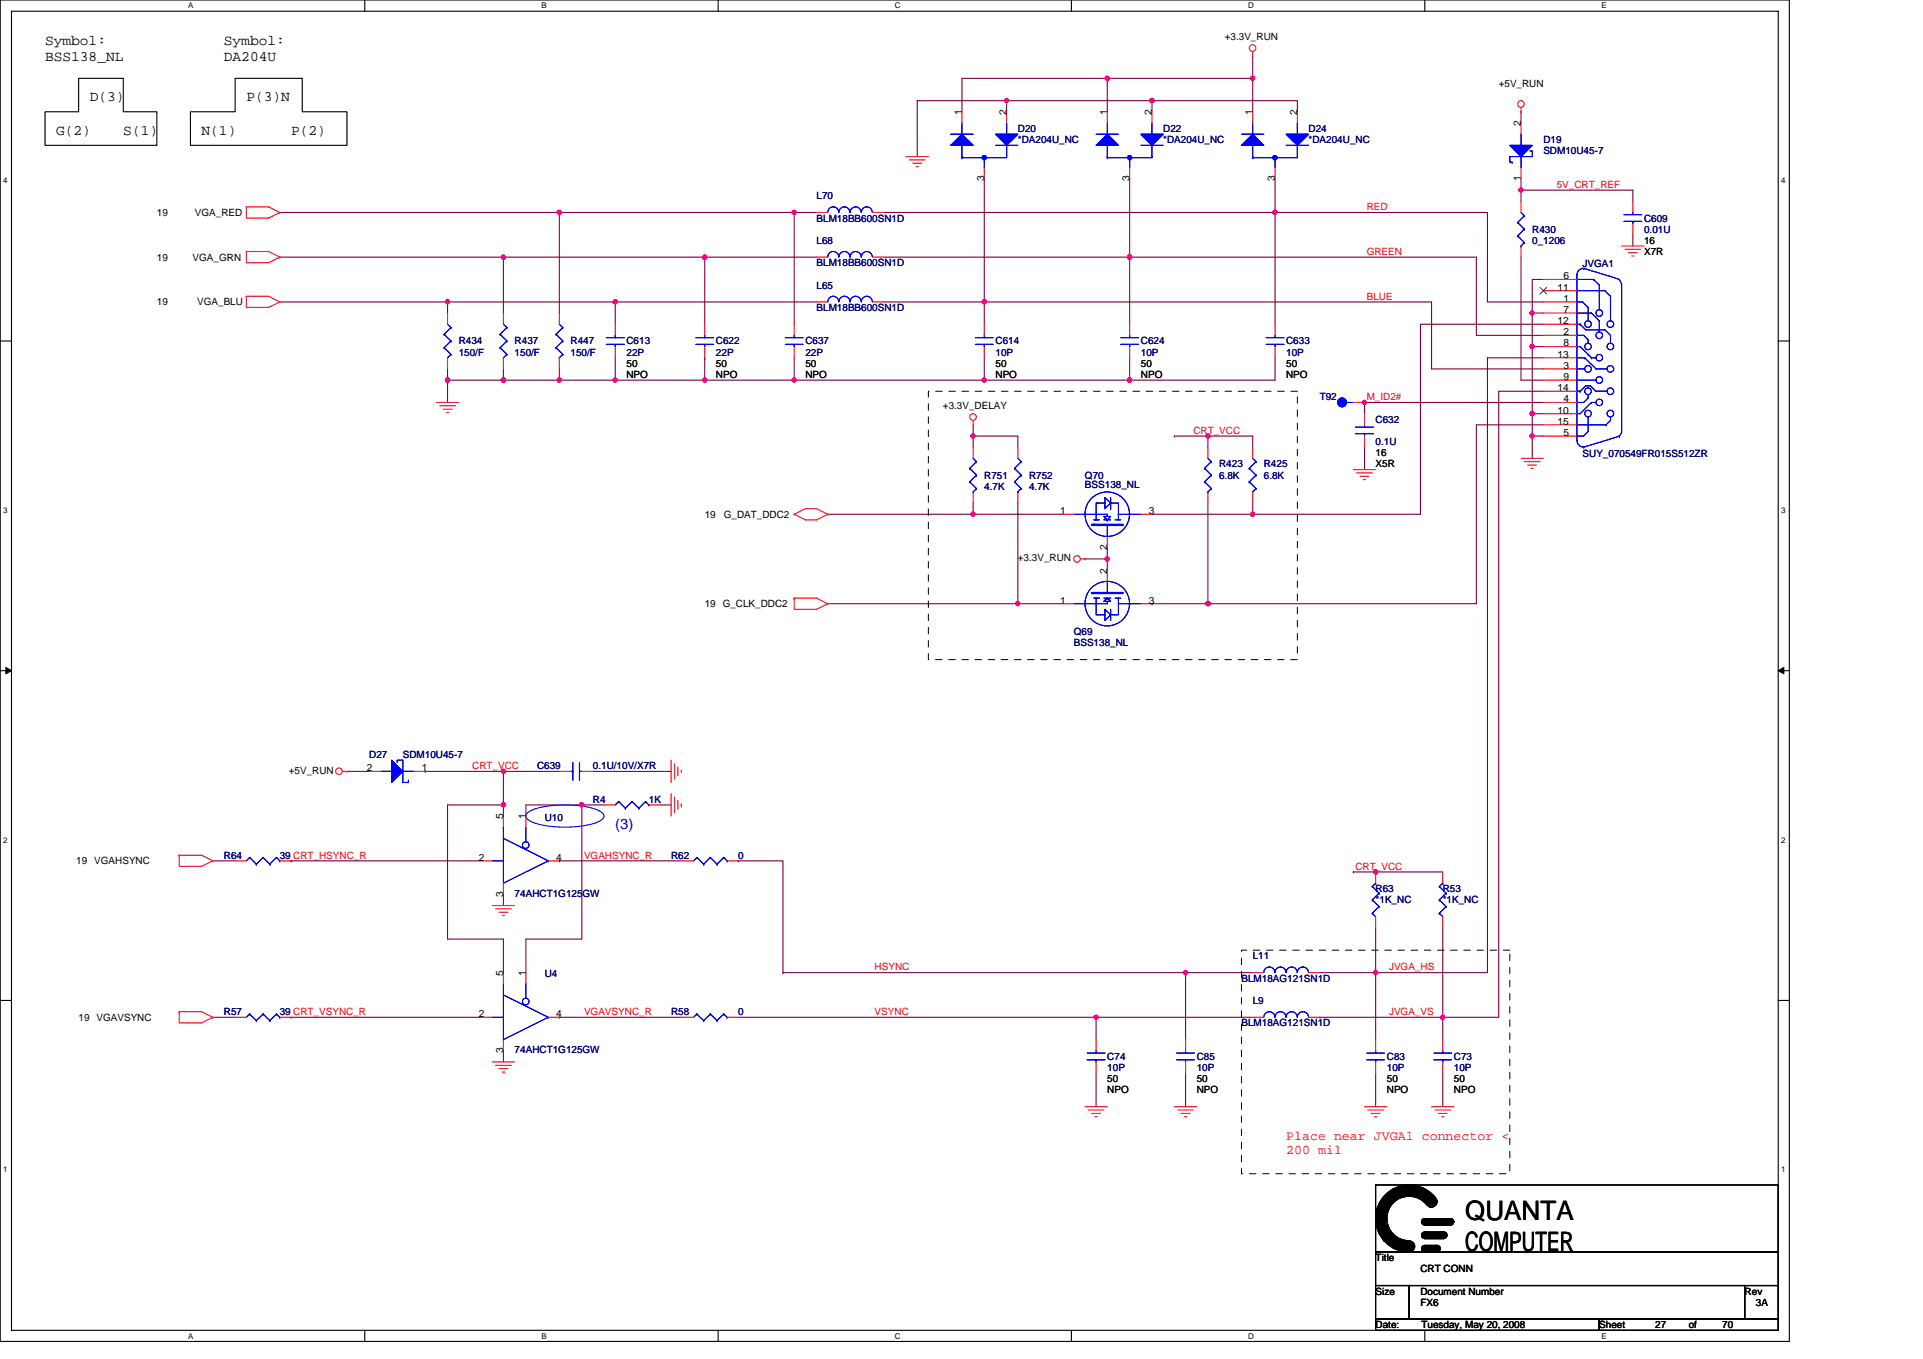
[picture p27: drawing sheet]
<svg xmlns="http://www.w3.org/2000/svg" width="297mm" height="210mm" viewBox="0 0 297 210" stroke-linecap="round" stroke-linejoin="round" font-family="sans-serif">
<defs><g id="words">
<g font-size="4.1">
<text x="226.3" y="188.5">QUANTA</text>
<text x="226.3" y="193.3">COMPUTER</text>
</g>
<g font-size="2.2">
<text x="7" y="7">Symbol:</text>
<text x="7" y="9.4">BSS138_NL</text>
<text x="34.6" y="7">Symbol:</text>
<text x="34.6" y="9.4">DA204U</text>
<text x="13.9" y="15.6">D(3)</text>
<text x="38.1" y="15.6">P(3)N</text>
<text x="8.7" y="20.8">G(2)</text>
<text x="19" y="20.8">S(1)</text>
<text x="31.1" y="20.8">N(1)</text>
<text x="45" y="20.8">P(2)</text>
</g>
<text font-size="2.2" fill="#00f" x="95" y="128.1">(3)</text>
<g font-size="2.1" fill="#f00">
<text x="198.7" y="176.1">Place near JVGA1 connector &lt;</text>
<text x="198.7" y="178.3">200 mil</text>
</g>
<g font-size="1.5">
<text x="189.2" y="6.2">+3.3V_RUN</text>
<text x="148.6" y="17.8" transform="rotate(-90 148.6 17.8)">1</text>
<text x="155.5" y="17.8" transform="rotate(-90 155.5 17.8)">2</text>
<text x="171" y="17.8" transform="rotate(-90 171 17.8)">1</text>
<text x="177.9" y="17.8" transform="rotate(-90 177.9 17.8)">2</text>
<text x="193.5" y="17.8" transform="rotate(-90 193.5 17.8)">1</text>
<text x="200.4" y="17.8" transform="rotate(-90 200.4 17.8)">2</text>
<text x="231.5" y="13.5">+5V_RUN</text>
<text x="234.9" y="19.5" transform="rotate(-90 234.9 19.5)">2</text>
<text x="152" y="28" transform="rotate(-90 152 28)">3</text>
<text x="174.5" y="28" transform="rotate(-90 174.5 28)">3</text>
<text x="196.9" y="28" transform="rotate(-90 196.9 28)">3</text>
<text x="234.9" y="28" transform="rotate(-90 234.9 28)">1</text>
<text x="24.2" y="33.4">19</text>
<text x="30.1" y="33.4">VGA_RED</text>
<text x="24.2" y="40.3">19</text>
<text x="29.8" y="40.3">VGA_GRN</text>
<text x="254" y="39.4">X7R</text>
<text x="254" y="37.7">16</text>
<text x="24.2" y="47.2">19</text>
<text x="30.5" y="47.2">VGA_BLU</text>
<text x="240.6" y="44.9">11</text>
<text x="241.5" y="43.2">6</text>
<text x="241.5" y="46.6">1</text>
<text x="240.6" y="50.1">12</text>
<text x="241.5" y="48.3">7</text>
<text x="241.5" y="51.8">2</text>
<text x="241.5" y="53.5">8</text>
<text x="96.8" y="56.7">50</text>
<text x="96.8" y="58.4">NPO</text>
<text x="110.6" y="56.7">50</text>
<text x="110.6" y="58.4">NPO</text>
<text x="124.4" y="56.7">50</text>
<text x="124.4" y="58.4">NPO</text>
<text x="153.8" y="56.7">50</text>
<text x="153.8" y="58.4">NPO</text>
<text x="176.2" y="56.7">50</text>
<text x="176.2" y="58.4">NPO</text>
<text x="198.7" y="56.7">50</text>
<text x="198.7" y="58.4">NPO</text>
<text x="240.6" y="55.3">13</text>
<text x="241.5" y="57">3</text>
<text x="241.5" y="58.7">9</text>
<text x="145.6" y="63.2">+3.3V_DELAY</text>
<text x="240.6" y="60.4">14</text>
<text x="240.6" y="63.9">10</text>
<text x="240.6" y="65.6">15</text>
<text x="241.5" y="62.2">4</text>
<text x="212.5" y="70.5">16</text>
<text x="241.5" y="67.4">5</text>
<text x="212.5" y="72.2">X5R</text>
<text x="108.9" y="80">19</text>
<text x="111.8" y="80">G_DAT_DDC2</text>
<text x="163.8" y="79.4">1</text>
<text x="177.4" y="79.4">3</text>
<text x="157.2" y="86.7">+3.3V_RUN</text>
<text x="171" y="88.6" transform="rotate(-90 171 88.6)">2</text>
<text x="171" y="85" transform="rotate(-90 171 85)">2</text>
<text x="108.9" y="93.8">19 G_CLK_DDC2</text>
<text x="163.8" y="93.3">1</text>
<text x="177.4" y="93.3">3</text>
<text x="44.6" y="119.5">+5V_RUN</text>
<text x="56.7" y="119.2">2</text>
<text x="65.2" y="119.2">1</text>
<text x="77.7" y="126.6" transform="rotate(-90 77.7 126.6)">5</text>
<text x="81.2" y="126.6" transform="rotate(-90 81.2 126.6)">1</text>
<text x="11.8" y="133.5">19 VGAHSYNC</text>
<text x="74" y="133">2</text>
<text x="85.9" y="133">4</text>
<text x="77.7" y="138.6" transform="rotate(-90 77.7 138.6)">3</text>
<text x="77.7" y="150.8" transform="rotate(-90 77.7 150.8)">5</text>
<text x="81.2" y="150.8" transform="rotate(-90 81.2 150.8)">1</text>
<text x="12.1" y="157.7">19 VGAVSYNC</text>
<text x="74" y="157.2">2</text>
<text x="85.9" y="157.2">4</text>
<text x="77.7" y="162.7" transform="rotate(-90 77.7 162.7)">3</text>
<text x="171" y="167.2">50</text>
<text x="184.9" y="167.2">50</text>
<text x="214.2" y="167.2">50</text>
<text x="224.6" y="167.2">50</text>
<text x="171" y="169">NPO</text>
<text x="184.9" y="169">NPO</text>
<text x="214.2" y="169">NPO</text>
<text x="224.6" y="169">NPO</text>
<text x="212.5" y="194.9">Title</text>
<text x="219.4" y="196.6">CRT CONN</text>
<text x="212.5" y="200">Size</text>
<text x="219.4" y="200">Document Number</text>
<text x="219.4" y="201.8">FX6</text>
<text x="269.5" y="200">Rev</text>
<text x="271.2" y="201.8">3A</text>
<text x="212.5" y="205.2">Date:</text>
<text x="219.6" y="205.2">Tuesday, May 20, 2008</text>
<text x="247" y="205.2">Sheet</text>
<text x="255.7" y="205.2">27</text>
<text x="260.9" y="205.2">of</text>
<text x="266" y="205.2">70</text>
</g>
<g font-size="1.5" fill="#000080">
<text x="157.2" y="20.4">D20</text>
<text x="157.2" y="22.1">*DA204U_NC</text>
<text x="179.7" y="20.4">D22</text>
<text x="179.7" y="22.1">*DA204U_NC</text>
<text x="202.1" y="20.4">D24</text>
<text x="202.1" y="22.1">*DA204U_NC</text>
<text x="238.4" y="22.1">D19</text>
<text x="238.4" y="23.9">SDM10U45-7</text>
<text x="126.1" y="30.8">L70</text>
<text x="126.1" y="34.2">BLM18BB600SN1D</text>
<text x="236.7" y="35.9">R430</text>
<text x="254" y="34.2">C609</text>
<text x="254" y="35.9">0.01U</text>
<text x="126.1" y="37.7">L68</text>
<text x="126.1" y="41.1">BLM18BB600SN1D</text>
<text x="236.7" y="37.7">0_1206</text>
<text x="244.5" y="41.3">JVGA1</text>
<text x="126.1" y="44.6">L65</text>
<text x="70.9" y="53.2">R434</text>
<text x="79.5" y="53.2">R437</text>
<text x="88.1" y="53.2">R447</text>
<text x="96.8" y="53.2">C613</text>
<text x="110.6" y="53.2">C622</text>
<text x="124.4" y="53.2">C637</text>
<text x="126.1" y="48">BLM18BB600SN1D</text>
<text x="153.8" y="53.2">C614</text>
<text x="176.2" y="53.2">C624</text>
<text x="198.7" y="53.2">C633</text>
<text x="70.9" y="54.9">150/F</text>
<text x="79.5" y="54.9">150/F</text>
<text x="88.1" y="54.9">150/F</text>
<text x="96.8" y="54.9">22P</text>
<text x="110.6" y="54.9">22P</text>
<text x="124.4" y="54.9">22P</text>
<text x="153.8" y="54.9">10P</text>
<text x="176.2" y="54.9">10P</text>
<text x="198.7" y="54.9">10P</text>
<text x="203.9" y="61.8">T92</text>
<text x="212.5" y="65.3">C632</text>
<text x="212.5" y="68.8">0.1U</text>
<text x="244.5" y="70.7">SUY_070549FR015S512ZR</text>
<text x="152" y="74">R751</text>
<text x="152" y="75.7">4.7K</text>
<text x="159" y="74">R752</text>
<text x="159" y="75.7">4.7K</text>
<text x="167.6" y="74">Q70</text>
<text x="167.6" y="75.3">BSS138_NL</text>
<text x="188.3" y="72.2">R423</text>
<text x="188.3" y="74">6.8K</text>
<text x="195.2" y="72.2">R425</text>
<text x="195.2" y="74">6.8K</text>
<text x="165.9" y="98.1">Q69</text>
<text x="165.9" y="99.9">BSS138_NL</text>
<text x="57" y="117.1">D27</text>
<text x="62.2" y="117.1">SDM10U45-7</text>
<text x="82.9" y="118.9">C639</text>
<text x="91.6" y="118.9">0.1U/10V/X7R</text>
<text x="91.6" y="124">R4</text>
<text x="100.2" y="124">1K</text>
<text x="84.2" y="126.8">U10</text>
<text x="34.6" y="132.7">R64</text>
<text x="43.2" y="132.7">39 CRT_HSYNC_R</text>
<text x="103.7" y="132.7">R62</text>
<text x="114" y="132.7">0</text>
<text x="212.5" y="137.9">R63</text>
<text x="222.9" y="137.9">R53</text>
<text x="79.5" y="138.5">74AHCT1G125GW</text>
<text x="212.5" y="139.6">*1K_NC</text>
<text x="222.9" y="139.6">*1K_NC</text>
<text x="193.5" y="148.2">L11</text>
<text x="84.2" y="151">U4</text>
<text x="191.8" y="151.7">BLM18AG121SN1D</text>
<text x="193.5" y="155.1">L9</text>
<text x="34.6" y="156.8">R57</text>
<text x="43.2" y="156.8">39 CRT_VSYNC_R</text>
<text x="103.7" y="156.8">R58</text>
<text x="114" y="156.8">0</text>
<text x="191.8" y="158.6">BLM18AG121SN1D</text>
<text x="79.5" y="162.7">74AHCT1G125GW</text>
<text x="171" y="163.8">C74</text>
<text x="171" y="165.5">10P</text>
<text x="184.9" y="163.8">C85</text>
<text x="184.9" y="165.5">10P</text>
<text x="214.2" y="163.8">C83</text>
<text x="214.2" y="165.5">10P</text>
<text x="224.6" y="163.8">C73</text>
<text x="224.6" y="165.5">10P</text>
</g>
<g font-size="1.5" fill="#f00">
<text x="240.5" y="29">5V_CRT_REF</text>
<text x="211.1" y="32.5">RED</text>
<text x="211.1" y="39.4">GREEN</text>
<text x="211.1" y="46.3">BLUE</text>
<text x="211.1" y="61.8">M_ID2#</text>
<text x="184.3" y="67">CRT_VCC</text>
<text x="72.9" y="118.9">CRT_VCC</text>
<text x="90.2" y="132.7">VGAHSYNC_R</text>
<text x="209.4" y="134.4">CRT_VCC</text>
<text x="135.1" y="149.9">HSYNC</text>
<text x="214.6" y="149.9">JVGA_HS</text>
<text x="90.2" y="156.8">VGAVSYNC_R</text>
<text x="135.1" y="156.8">VSYNC</text>
<text x="214.6" y="156.8">JVGA_VS</text>
</g>
<g font-size="1.2">
<text x="29.1" y="1.3">A</text>
<text x="83.6" y="1.3">B</text>
<text x="138.2" y="1.3">C</text>
<text x="192.8" y="1.3">D</text>
<text x="247.4" y="1.3">E</text>
<text x=".5" y="28.3">4</text>
<text x="275.1" y="28.3">4</text>
<text x=".5" y="79.2">3</text>
<text x="275.1" y="79.2">3</text>
<text x=".5" y="130.2">2</text>
<text x="275.1" y="130.2">2</text>
<text x=".5" y="181.1">1</text>
<text x="275.1" y="181.1">1</text>
<text x="29.1" y="206.8">A</text>
<text x="83.6" y="206.8">B</text>
<text x="138.2" y="206.8">C</text>
<text x="192.8" y="206.8">D</text>
<text x="247.4" y="206.8">E</text>
</g>
</g></defs>
<path d="M0 0h276.4v207.3h-276.4zM1.8 1.7h272.9v203.8h-272.9z" fill="none" stroke="#000" stroke-width=".17"/>
<g fill="#fff">
<path d="M29.1 .2h.7v1.4h-.7z"/>
<path d="M29.1 205.7h.7v1.4h-.7z"/>
</g>
<path d="M56.3 0v1.7M56.3 205.5v1.8" fill="none" stroke="#000" stroke-width=".17"/>
<g fill="#fff">
<path d="M83.6 .2h.8v1.4h-.8z"/>
<path d="M83.6 205.7h.8v1.4h-.8z"/>
</g>
<path d="M110.9 0v1.7M110.9 205.5v1.8" fill="none" stroke="#000" stroke-width=".17"/>
<g fill="#fff">
<path d="M138.2 .2h.9v1.4h-.9z"/>
<path d="M138.2 205.7h.9v1.4h-.9z"/>
</g>
<path d="M165.5 0v1.7M165.5 205.5v1.8" fill="none" stroke="#000" stroke-width=".17"/>
<g fill="#fff">
<path d="M192.8 .2h.8v1.4h-.8z"/>
<path d="M192.8 205.7h.8v1.4h-.8z"/>
</g>
<path d="M220.1 0v1.7M220.1 205.5v1.8" fill="none" stroke="#000" stroke-width=".17"/>
<g fill="#fff">
<path d="M247.4 .2h.8v1.4h-.8z"/>
<path d="M247.4 205.7h.8v1.4h-.8z"/>
<path d="M.5 27.2h.6v1.4h-.6z"/>
<path d="M275.1 27.2h.7v1.4h-.7z"/>
<path d="M.5 78.1h.6v1.4h-.6z"/>
<path d="M275.1 78.1h.7v1.4h-.7z"/>
</g>
<path d="M0 52.7h1.8M274.7 52.7h1.7" fill="none" stroke="#000" stroke-width=".17"/>
<g fill="#fff">
<path d="M.5 129.1h.6v1.4h-.6z"/>
<path d="M275.1 129.1h.7v1.4h-.7z"/>
</g>
<path d="M0 103.6h1.8M274.7 103.6h1.7" fill="none" stroke="#000" stroke-width=".17"/>
<path d="M.9 103.1l.9 .5-.9 .5zM274.7 103.6l.8-.5v1z" fill="#000" stroke="#000" stroke-width=".15"/>
<g fill="#fff">
<path d="M.5 180h.6v1.4h-.6z"/>
<path d="M275.1 180h.7v1.4h-.7z"/>
</g>
<g fill="none" stroke="#000" stroke-width=".17">
<path d="M7 17.3h5.1v-5.2h6.9v5.2h5.2v5.2h-17.2zM29.4 17.3h6.9v-5.2h10.4v5.2h6.9v5.2h-24.2zM0 154.6h1.8M274.7 154.6h1.7M212.5 183.1h62.2v10.4h-62.2zM212.5 193.5h62.2v5.1h-62.2zM212.5 198.6h5.2v5.2h-5.2zM212.7 187.1v2.4l.1 .5v-3.5l.2-.3v4.3l.2 .2v-4.8l.2-.4v5.5l.1 .2v-5.9l.2-.1v6.5M213.9 191.7v-6.7l.2-.2v7.1h.1v-2.6l.2 .4v2.4l.2 .1v-2.2l.1 .4v2l.2 .2v-2.1l.2 .2v2.1h.2v-1.9l.1 .1v1.9h.2v-1.7l.2 .2v1.5l.1 .2v-1.7l.2 .2v1.5h.2v-1.4M214.2 184.5v2.9l.2-.5v-2.4l.2-.2v2.2l.1-.1v-2.3l.2-.1v2l.2-.1v-2.1h.2v1.9l.1-.2v-1.7l.2-.2v1.7l.2-.1v-1.6l.1-.2v1.8M216.3 183.8a4.7 4.7 0 0 1 5.4 2.2M216.3 184.5a4 4 0 0 1 4.8 1.7"/>
<path d="M216.3 184.3a4.2 4.2 0 0 1 5.1 2.1M216.3 184.2a4.3 4.3 0 0 1 5.2 2.2M216.3 184a4.5 4.5 0 0 1 5.2 2.1M216.3 183.5a4.9 4.9 0 0 1 5.7 2.2M216.3 191.6v.1h.2v1.4h.1v-1.4h.2v1.6h-.3l.5-1.6M216.3 183.3v1.7l-.2-.2v-1.4zM216.3 184.9a3.6 3.6 0 0 1 4.5 1.7M216.3 184.7a3.8 3.8 0 0 1 4.7 1.8M216.4 183.6a4.8 4.8 0 0 1 5.5 2.3M216.5 183.4v1.4M217 191.7h.1M217 191.7v1.6l.2-.2v-1.4l.1 .4v1.2h.2v-1.4h.2v1.4h.1v-1.4h.2v1.4l.2-.2v-1l.2 .1v.7"/>
<path d="M217.7 183.1a5.2 5.2 0 0 1 4 1.9M217.7 183.1a5.2 5.2 0 0 0-5.2 5.2 5.2 5.2 0 0 0 5.2 5.1M217.7 184.8a3.4 3.4 0 0 1 2.6 1.3M217.7 184.8a3.4 3.4 0 0 0-3.5 3.5 3.4 3.4 0 0 0 3.5 3.4M217.7 183.1l-1.6 .2M217.7 184.8l-1.3 .2M217.7 198.6h51.8v5.2h-51.8zM219.7 188.4h4.7v.2h-4.8v.2h5l-.2 .2h-4.7l.2 .1h4.5M219.7 190.5h3.7v.2h-3.7l-.1 .2h3.9l-.1 .1h-3.8l.3 .2h3.3M219.7 192.6h2.6v.2h-2.7v.1h2.9l-.2 .2h-2.7l.3 .2h2.4M220.1 192.4h1.9M220.1 193.5h1.9"/>
<path d="M220.1 191.4h2.9M220.1 190.4h2.9M220.1 189.3h4M220.1 188.3h4M269.5 198.6h5.2v5.2h-5.2zM212.5 203.8h34.5v1.7h-34.5zM247 203.8h27.7v1.7h-27.7z"/>
<circle cx="217.7" cy="192.6" r=".86"/>
<circle cx="220.1" cy="190.9" r=".51"/>
<circle cx="220.1" cy="192.9" r=".51"/>
<circle cx="220.1" cy="188.8" r=".51"/>
<circle cx="221.1" cy="185.7" r=".85"/>
<circle cx="222" cy="192.9" r=".51"/>
<circle cx="223" cy="190.9" r=".51"/>
<circle cx="224" cy="188.8" r=".51"/>
</g>
<g fill="none" stroke="#800040" stroke-width=".17">
<path d="M155.5 15.6v1.7M155.5 15.6h.1M155.5 15.6h-13.8v8.6M155.5 15.6h22.4M171 12.1h-22.4v5.2M171 12.1v5.2M171 12.1h22.5v5.2M171 12.1h.1M177.9 15.6h22.5v1.7M177.9 15.6v1.7M193.5 8.6v3.5M234.9 17.3v1.7"/>
<path d="M43.2 39.7h34.6M43.2 32.8h43.2M77.8 39.7v8.7M77.8 39.7h48.3M77.8 39.7h.1M86.4 32.8h36.3M86.4 32.8h.1M86.4 32.8v15.6M108.9 39.7v10.4M122.7 32.8h.1M122.7 32.8h3.4M122.7 32.8v17.3"/>
<path d="M136.5 39.7h38M136.5 32.8h60.5M152 27.6v19.1M174.5 39.7h53.5v12.1h10.4M174.5 27.6v12.1M174.5 39.7h.1M174.5 39.7v10.4M197 32.8h32.8v13.9h8.6M197 32.8h.1M197 27.6v5.2M197 32.8v17.3M234.9 39.7v19h3.5"/>
<path d="M234.9 29.4h17.3v1.7M234.9 29.4h.1M234.9 27.6v1.8M234.9 29.4v1.7M252.2 36.3v1.7M43.2 46.7h25.9v1.7M69.1 58.7h.1M69.1 46.7h.1M69.1 58.7v3.5M69.1 57v1.7M69.1 58.7h39.8M69.1 46.7h57"/>
<path d="M77.8 57v1.7M77.8 58.7h.1M86.4 58.7h.1M86.4 57v1.7M95 55.3v3.4M95 58.7h.1M95 46.7v3.4M95 46.7h.1M108.9 55.3h.1M108.9 58.7h13.8M108.9 55.3v3.4M122.7 55.3v3.4"/>
<path d="M122.7 58.7h.1M122.7 58.7h51.8M136.5 46.7h15.5M152 55.3v3.4M152 46.7h69.1v10.3h17.3M152 46.7h.1M152 46.7v3.4M152 58.7h.1M174.5 55.3v3.4M197 55.3v3.4h-22.5M236.7 53.6h1.7M236.7 48.4h.1"/>
<path d="M236.7 53.6h.1M236.7 53.6v17.2M236.7 48.4h1.7M238.4 55.3h-8.6v95h-17.3M238.4 50.1h-19v29.4h-25.9M238.4 43.2h-1.7v10.4M127.9 79.5h22.4M150.3 67.4v1.7M150.3 77.7v1.8M150.3 79.5h.1M150.3 67.4h6.9v1.7M150.3 67.4h.1"/>
<path d="M150.3 65.6v1.8M150.3 79.5h13.8M157.2 77.7v15.6M177.9 79.5h15.6M181.4 67.4h12.1v1.7M181.4 67.4h.1M186.6 67.4v1.7M186.6 77.7v15.6M186.6 67.4h.1M193.5 79.5h.1M193.5 77.7v1.8M210.8 62.2h.1"/>
<path d="M210.8 62.2v1.7M210.8 69.1v3.5M210.8 62.2h27.6M236.7 67.4h1.7M236.7 67.4h.1M236.7 63.9h1.7M236.7 63.9h.1M238.4 60.5h-6.9v96.7h-27.6M238.4 65.6h-10.4v27.7h-50.1M127.9 93.3h29.3M157.2 93.3h.1M157.2 93.3h6.9"/>
<path d="M167.6 86.4h3.4M171 86.4h.1M171 84.6v1.8M171 86.4v1.7M177.9 93.3h.1M186.6 93.3h.1M53.6 119.2h3.4M65.7 119.2h.1M65.7 119.2h20.7M77.8 119.2v5.2M77.8 119.2h.1M91.6 119.2h12.1"/>
<path d="M32.9 133h3.4M45 133h.1M45 133h29.3M77.8 124.4h-8.7v20.7h8.7v5.2M77.8 124.4h.1M77.8 138.2v1.7M77.8 124.4v1.7M86.4 133h.1M86.4 133h19M89.9 124.4h-8.7v1.7M89.9 124.4v20.7h-8.7v5.2M89.9 124.4h.1"/>
<path d="M89.9 124.4h3.4M102 124.4h1.7M114 133h6.9v17.3M114 133h.1M209 134.7h.1M209 134.7h13.9M212.5 134.7h.1M32.9 157.2h3.4M45 157.2h.1M45 157.2h29.3M86.4 157.2h.1M86.4 157.2h19"/>
<path d="M114 157.2h79.5M120.9 150.3h.1M120.9 150.3h62.2M169.3 157.2h.1M169.3 157.2v3.4M183.1 150.3h10.4M183.1 150.3h.1M183.1 150.3v10.3M203.9 150.3h8.6M203.9 157.2h.1M212.5 150.3v10.3M212.5 150.3h.1"/>
<path d="M212.5 143.4v6.9M222.9 157.2h.1M222.9 157.2v3.4M222.9 143.4v13.8M77.8 162.4v1.7M169.3 165.8v5.2M183.1 165.8v5.2M212.5 165.8v5.2M222.9 165.8v5.2"/>
</g>
<g fill="#f0f" stroke="#f0f" stroke-width=".17">
<circle cx="169.3" cy="157.2" r=".33"/>
<circle cx="222.8" cy="157.2" r=".33"/>
<circle cx="108.9" cy="58.7" r=".34"/>
<circle cx="86.4" cy="58.7" r=".34"/>
<circle cx="183.1" cy="150.3" r=".34"/>
<circle cx="236.7" cy="67.3" r=".34"/>
<circle cx="152" cy="46.6" r=".34"/>
<circle cx="236.7" cy="48.4" r=".34"/>
<circle cx="86.4" cy="32.8" r=".34"/>
<circle cx="77.8" cy="58.7" r=".34"/>
<circle cx="69.1" cy="58.7" r=".34"/>
<circle cx="69.1" cy="46.6" r=".34"/>
<circle cx="212.5" cy="150.3" r=".34"/>
<circle cx="186.6" cy="93.3" r=".34"/>
<circle cx="236.7" cy="63.9" r=".34"/>
<circle cx="236.7" cy="53.5" r=".33"/>
<circle cx="193.5" cy="79.4" r=".33"/>
<circle cx="95" cy="58.7" r=".34"/>
<circle cx="196.9" cy="32.8" r=".34"/>
<circle cx="122.7" cy="32.8" r=".34"/>
<circle cx="174.5" cy="39.7" r=".34"/>
<circle cx="108.9" cy="39.7" r=".34"/>
<circle cx="77.8" cy="39.7" r=".34"/>
<circle cx="95" cy="46.6" r=".34"/>
<circle cx="210.8" cy="62.2" r=".33"/>
<circle cx="193.5" cy="12.1" r=".34"/>
<circle cx="171" cy="12.1" r=".34"/>
<circle cx="177.9" cy="15.5" r=".34"/>
<circle cx="155.5" cy="15.5" r=".34"/>
<circle cx="174.5" cy="58.7" r=".34"/>
<circle cx="152" cy="58.7" r=".34"/>
<circle cx="122.7" cy="58.7" r=".34"/>
<circle cx="171" cy="86.4" r=".34"/>
<circle cx="157.2" cy="93.3" r=".34"/>
<circle cx="186.6" cy="67.3" r=".34"/>
<circle cx="234.9" cy="29.4" r=".34"/>
<circle cx="77.8" cy="124.4" r=".34"/>
<circle cx="77.8" cy="119.2" r=".34"/>
<circle cx="212.5" cy="134.7" r=".34"/>
<circle cx="150.3" cy="79.4" r=".33"/>
<circle cx="150.3" cy="67.3" r=".34"/>
<circle cx="89.8" cy="124.4" r=".34"/>
</g>
<g fill="none" stroke="#f00" stroke-width=".17">
<path d="M148.6 17.3v1.7M155.5 17.3v1.7M171 17.3v1.7M177.9 17.3v1.7M193.5 8.6h.1M193.5 8v.6M193.5 17.3v1.7M200.4 17.3v1.7M234.9 17.3h.1M234.9 16.6v.7M234.9 19v1.7M38.1 38.9h3.4l1.7 .8"/>
<path d="M38.1 38.9v1.7h3.4l1.7-.9M38.1 38.9h.1M38.1 32h3.4l1.7 .8M38.1 32v1.7h3.4l1.7-.9M38.1 32h.1M43.2 39.7h.1M43.2 32.8h.1M126.1 32.8h1.8M126.1 39.7h1.8M134.8 32.8h1.7M134.8 39.7h1.7M140 24.2h3.4"/>
<path d="M140.5 24.7h2.4M141 25.2h1.4M141.5 25.7h.4M152 25.9v1.7M174.5 25.9v1.7M197 25.9v1.7M234.9 25.9v1.7M234.9 31.1v1.7M234.9 38v1.7M250.5 38h3.5M251 38.5h2.4M251.5 39.1h1.4"/>
<path d="M252 39.6h.4M252.2 31.1v1.7M252.2 34.5v1.8M38.1 45.8h3.4l1.7 .9M38.1 45.8v1.7h3.4l1.7-.8M38.1 45.8h.1M43.2 46.7h.1M69.1 48.4v1.7M69.1 55.3v1.7M77.8 48.4v1.7M77.8 55.3v1.7M86.4 48.4v1.7"/>
<path d="M86.4 55.3v1.7M95 50.1v1.7M95 53.6v1.7M108.9 50.1v1.7M108.9 53.6v1.7M122.7 50.1v1.7M122.7 53.6v1.7M126.1 46.7h1.8M134.8 46.7h1.7M152 50.1v1.7M152 53.6v1.7M174.5 50.1v1.7"/>
<path d="M174.5 53.6v1.7M197 50.1v1.7M197 53.6v1.7M238.4 46.7h5.2M238.4 43.2h5.2M238.4 44.9h5.2M238.4 48.4h5.2M238.4 50.1h5.2M238.4 51.8h5.2M238.4 53.6h5.2M238.4 55.3h5.2M238.4 57h5.2"/>
<path d="M238.4 58.7h5.2M67.4 62.2h3.5M67.9 62.7h2.5M68.4 63.2h1.4M69 63.7h.3M122.7 79.5l1.7-.9h1.7l1.8 .9M122.7 79.5h.1M122.7 79.5l1.7 .8h1.7l1.8-.8M127.9 79.5h.1M150.3 65v.6M150.3 69.1v1.7M150.3 76v1.7"/>
<path d="M157.2 69.1v1.7M157.2 76v1.7M164.1 79.5h1.8M176.2 79.5h1.7M186.6 69.1v1.7M186.6 76v1.7M193.5 69.1v1.7M193.5 76v1.7M209 72.6h3.5M209 62.2h1.8M209.5 73.1h2.5M210.1 73.6h1.4"/>
<path d="M210.6 74.1h.3M210.8 63.9v1.7M210.8 67.4v1.7M234.9 70.8h3.5M235.5 71.3h2.4M236 71.9h1.4M236.5 72.4h.4M238.4 62.2h5.2M238.4 60.5h5.2M238.4 63.9h5.2M238.4 65.6h5.2M238.4 67.4h5.2"/>
<path d="M122.7 92.4h3.4l1.8 .9M122.7 92.4v1.7h3.4l1.8-.8M122.7 92.4h.1M127.9 93.3h.1M164.1 93.3h1.8M166.9 86.4h.7M167.6 86.4h.1M171 82.9v1.7M171 88.1v1.7M176.2 93.3h1.7M52.9 119.2h.7M53.6 119.2h.1"/>
<path d="M57 119.2h1.8M64 119.2h1.7M86.4 119.2h1.7M89.9 119.2h1.7M103.7 117.5v3.4M104.2 118v2.4M104.7 118.5v1.4M105.2 119v.4M27.7 132.1h3.4l1.8 .9M27.7 132.1v1.8h3.4l1.8-.9M27.7 132.1h.1M32.9 133h.1"/>
<path d="M36.3 133h1.8M43.2 133h1.8M74.3 133h1.7M76 139.9h3.5M77.8 126.1v1.7M77.8 136.5v1.7M81.2 126.1v1.7M84.7 133h1.7M93.3 124.4h1.7M100.2 124.4h1.8M103.7 122.6v3.5M104.2 123.1v2.5"/>
<path d="M104.7 123.7v1.4M105.2 124.5h.1M105.2 124.2v.3M105.4 133h1.7M112.3 133h1.7M212.5 134.7v1.8M222.9 134.7v1.8M27.7 156.3h3.4l1.8 .9M27.7 156.3v1.8h3.4l1.8-.9M27.7 156.3h.1M32.9 157.2h.1M36.3 157.2h1.8"/>
<path d="M43.2 157.2h1.8M74.3 157.2h1.7M76.6 140.4h2.4M77.1 140.9h1.4M77.6 141.5h.4M77.8 150.3v1.7M81.2 150.3v1.7M84.7 157.2h1.7M105.4 157.2h1.7M112.3 157.2h1.7M193.5 157.2h1.7M193.5 150.3h1.7"/>
<path d="M202.1 157.2h1.8M202.1 150.3h1.8M212.5 141.6v1.8M222.9 141.6v1.8M76 164.1h3.5M76.6 164.6h2.4M77.1 165.1h1.4M77.6 165.7h.4M77.8 160.6v1.8M167.6 171h3.4M168.1 171.5h2.4M168.6 172h1.4"/>
<path d="M169.1 172.6h.4M169.3 160.6v1.8M169.3 164.1v1.7M181.4 171h3.5M181.9 171.5h2.4M182.4 172h1.4M183 172.6h.3M183.1 160.6v1.8M183.1 164.1v1.7M210.8 171h3.4M211.3 171.5h2.4M211.8 172h1.4"/>
<path d="M212.3 172.6h.4M212.5 160.6v1.8M212.5 164.1v1.7M221.1 171h3.5M221.7 171.5h2.4M222.2 172h1.3M222.7 172.6h.3M222.9 160.6v1.8M222.9 164.1v1.7"/>
<circle cx="193.5" cy="7.4" r=".51"/>
<circle cx="234.9" cy="16.1" r=".51"/>
<circle cx="150.3" cy="64.4" r=".51"/>
<circle cx="166.4" cy="86.4" r=".51"/>
<circle cx="52.4" cy="119.2" r=".51"/>
</g>
<path d="M143.4 60.5h57v41.4h-57zM191.8 146.8h41.4v34.6h-41.4z" fill="none" stroke="#000" stroke-width=".15" stroke-dasharray="1 1 1 1 1 1 1 1"/>
<g fill="none" stroke="#00f" stroke-width=".17">
<path d="M148.6 19v1.7M155.5 19v1.7M171 19v1.7M177.9 19v1.7M193.5 19v1.7M200.4 19v1.7M127.9 32.8a.85 .85 0 0 1 .8-.8 .85 .85 0 0 1 .9 .8M127.9 39.7a.85 .85 0 0 1 .8-.8 .85 .85 0 0 1 .9 .8M129.6 32.8a.86 .86 0 0 1 .8-.8 .86 .86 0 0 1 .9 .8 .87 .87 0 0 1 .9-.8 .87 .87 0 0 1 .8 .8 .86 .86 0 0 1 .9-.8 .86 .86 0 0 1 .8 .8M129.6 39.7a.86 .86 0 0 1 .8-.8 .86 .86 0 0 1 .9 .8 .87 .87 0 0 1 .9-.8 .87 .87 0 0 1 .8 .8 .86 .86 0 0 1 .9-.8 .86 .86 0 0 1 .8 .8M146.9 20.7h3.4M148.6 22.5v1.9"/>
<path d="M148.6 24.4h.1M148.6 24.4h3.1M152 24.7v1.2M153.8 22.5h3.4M155.5 22.5v1.9h-3.1M169.3 20.7h3.5M171 22.5v1.9M171 24.4h.1M171 24.4h3.2M174.5 24.7v1.2M176.2 22.5h3.5M177.9 22.5v1.9h-3.1"/>
<path d="M191.8 20.7h3.4M193.5 22.5v1.9M193.5 24.4h.1M193.5 24.4h3.1M197 24.7v1.2M198.7 22.5h3.4M200.4 22.5v1.9h-3.1M233.6 25.1h.1M234.4 34.4h.1M234.4 36.4h.1M234.4 34.4l1.1 1M234.4 36.4l1.1 1.1"/>
<path d="M234.9 20.7v1.8M234.9 24.2v1.7M234.9 38h.1M234.9 32.8l.6 .5M235.5 33.3h.1M235.5 35.4h.1M235.5 37.5h.1M235.5 33.3l-1.1 1.1M235.5 35.4l-1.1 1M235.5 37.5l-.6 .5M236.3 23.3h.4v.9h-3.5v.9h.4M250.8 34.2h2.8"/>
<path d="M250.8 33.2h2.8M252.2 32.8v.4M252.2 34.2h.1M252.2 34.2v.3M68.6 51.6h.1M68.6 53.7h.1M68.6 51.6l1.1 1.1M68.6 53.7l1.1 1.1M69.1 55.3h.1M69.1 50.1l.6 .5M69.7 50.6h.1M69.7 52.7h.1"/>
<path d="M69.7 54.8h.1M69.7 50.6l-1.1 1M69.7 52.7l-1.1 1M69.7 54.8l-.6 .5M77.3 51.6h.1M77.3 53.7h.1M77.3 51.6l1 1.1M77.3 53.7l1 1.1M77.8 55.3h.1M77.8 50.1l.5 .5M78.3 50.6h.1M78.3 52.7h.1"/>
<path d="M78.3 54.8h.1M78.3 50.6l-1 1M78.3 52.7l-1 1M78.3 54.8l-.5 .5M85.9 51.6h.1M85.9 53.7h.1M85.9 51.6l1 1.1M85.9 53.7l1 1.1M86.4 55.3h.1M86.4 50.1l.5 .5M86.9 50.6h.1M86.9 52.7h.1"/>
<path d="M86.9 54.8h.1M86.9 50.6l-1 1M86.9 52.7l-1 1M86.9 54.8l-.5 .5M93.7 53.2h2.7M93.7 52.2h2.7M95 51.8v.4M95 53.2h.1M95 53.2v.4M107.5 53.2h2.7M107.5 52.2h2.7M108.9 51.8v.4"/>
<path d="M108.9 53.2h.1M108.9 53.2v.4M121.3 53.2h2.8M121.3 52.2h2.8M122.7 51.8v.4M122.7 53.2h.1M122.7 53.2v.4M127.9 46.6a.85 .85 0 0 1 .8-.8 .85 .85 0 0 1 .9 .8M129.6 46.6a.86 .86 0 0 1 .8-.8 .86 .86 0 0 1 .9 .8 .87 .87 0 0 1 .9-.8 .87 .87 0 0 1 .8 .8 .86 .86 0 0 1 .9-.8 .86 .86 0 0 1 .8 .8M150.7 53.2h2.7M150.7 52.2h2.7M152 51.8v.4"/>
<path d="M152 53.2h.1M152 53.2v.4M173.1 53.2h2.8M173.1 52.2h2.8M174.5 51.8v.4M174.5 53.2h.1M174.5 53.2v.4M195.6 53.2h2.7M195.6 52.2h2.7M197 51.8v.4M197 53.2h.1M197 53.2v.4"/>
<path d="M243.6 57h1.2M243.6 58.7h2.9M243.6 42.5v25.6a1.02 1.02 0 0 0 1 1M243.6 48.4h2.2l1.2 1.2v1.7M243.6 50.1h.5M243.6 53.6h.5l1.2 1.2M243.6 55.3h1.2M243.6 44.9h4.3l.9 .9v3.8M243.6 43.2h2.6M243.6 46.7h.9l.8 .8v2.1M243.6 51.8h1l.7 .7v.5M244.1 50.1h.1"/>
<path d="M244.1 50.1l.9 .9h2.9l.9 .8v1.2M244.6 41.5a1 1 0 0 0-1 1M244.6 41.5h.1M244.6 41.5l5.5 1.7M244.8 55.3l1.7 1.7h1.7M244.8 55.3h.1M245.3 54.8h.1M245.3 54.8l.5 .5M245.8 55.3h.1M245.8 55.3h.7M246.2 43.2h.1M246.2 43.2l.8 .8v3.9"/>
<path d="M250.1 43.2l.4 .7v22.9l-.4 .6M250.1 43.2h.1M149.8 72.4h.1M149.8 74.4h.1M149.8 72.4l1 1M149.8 74.4l1 1.1M150.3 76h.1M150.3 70.8l.5 .5M150.8 71.3h.1M150.8 73.4h.1M150.8 75.5h.1M150.8 71.3l-1 1.1"/>
<path d="M150.8 73.4l-1 1M150.8 75.5l-.5 .5M156.7 72.4h.1M156.7 74.4h.1M156.7 72.4l1 1M156.7 74.4l1 1.1M157.2 76h.1M157.2 70.8l.5 .5M157.7 71.3h.1M157.7 73.4h.1M157.7 75.5h.1M157.7 71.3l-1 1.1"/>
<path d="M157.7 73.4l-1 1M157.7 75.5l-.5 .5M165.9 79.5h5.1v.3M170.7 77.7h-1.4v2.6M170.7 80h.1M171 79.8h-.5l.5 .5M171 79.8h.6l-.6 .5M171.6 77.7h1.2v1.8M171.6 77.7l-.9-.8v1.5M171.6 77.7l-.9 .9v-.3M171.6 76.9v.8M171.6 78.6h.1"/>
<path d="M171.6 77.7v.9M172.8 79.5h3.4M172.8 79.5v.8M186.1 72.4h.1M186.1 74.4h.1M186.1 72.4l1 1M186.1 74.4l1 1.1M186.6 76h.1M186.6 70.8l.5 .5M187.1 71.3h.1M187.1 73.4h.1M187.1 75.5h.1"/>
<path d="M187.1 71.3l-1 1.1M187.1 73.4l-1 1M187.1 75.5l-.5 .5M193 72.4h.1M193 74.4h.1M193 72.4l1 1M193 74.4l1 1.1M193.5 76h.1M193.5 70.8l.5 .5M194 71.3h.1M194 73.4h.1M194 75.5h.1"/>
<path d="M194 71.3l-1 1.1M194 73.4l-1 1M194 75.5l-.5 .5M208 62.2h.1M208 62.2h1M209.4 67h2.7M209.4 66h2.7M210.8 65.6v.4M210.8 67h.1M210.8 67v.4M243.6 60.5h.5M243.6 65.6h4.5"/>
<path d="M244.1 60.5l.9-.9h.7l.8 .9h1.7M244.1 60.5h.1M244.6 69.1h.1M245.3 61v.5l-.7 .7h-1M245.3 64.4v2.3l-.7 .7h-1M245.8 62.2h.1M245.8 62.2l-1.7 1.7h-.5M245.8 62.2h.7M248.1 65.6h.1M248.8 64.4v.6l-.7 .6M250.1 67.4h.1M250.1 67.4l-5.5 1.7"/>
<path d="M168.6 91.5h4.9v.2h-4.9zM168.6 81h4.9v.2h-4.9zM169 92.4h.8M169 80.3h.8M169.3 92.4v2.6h1.4M170.5 92.4h.5M170.5 80.3h.5M170.7 94.3v1.6l.9-.9M170.7 94.5v-.4l.9 .9M170.7 92.8l-.2 .1h.5M170.7 92.8h.1M171 92.9v.4h-5.1"/>
<path d="M171 89.8v1.7M171 92.4h.1M171 92.4l.6 .5h-.6M171 92.4h.6M171 81.2v1.7M171 80.3h.1M171 80.3h.6M171 92.4l-.3 .4M171.6 95v.9M171.6 94.1h.1M171.6 94.1v.9M172.3 92.4h.5"/>
<path d="M172.3 80.3h.5M172.8 93.3h3.4M172.8 92.4v.9M172.8 93.3v1.7h-1.2M172.8 92.4h.3M172.8 80.3h.3M58.8 119.2h1.7M61.4 117.8v-.3h.8v3.4h.9v-.3M62.2 119.2h1.8M88.1 119.2h.4M88.5 117.8v2.8M88.5 119.2h.1"/>
<path d="M89.5 119.2h.4M89.5 117.8v2.8M38.6 132.5h.1M38.6 132.5l-.5 .5M38.6 132.5l1 1M39.6 133.5h.1M40.6 132.5h.1M40.6 132.5l-1 1M40.6 132.5l1.1 1M41.7 133.5h.1M42.7 132.5h.1M42.7 132.5l-1 1"/>
<path d="M42.7 132.5l.5 .5M43.2 133h.1M63.1 120.6h.1M76 133h1.8M77.8 129.5v7M77.8 136.5h.1M77.8 127.8h.1M77.8 129.5l6.9 3.5M77.8 127.8v1.7M81.2 127.8v2.3M81.4 125.7a4.4 4.4 0 0 1 2.5-1 17.4 17.4 0 0 1 8.4 .4l.9 .6 .1 .4a2.05 2.05 0 0 1-1.8 1.2 17.4 17.4 0 0 1-9.2-.3l-.9-.6-.2-.3zM84.7 133h.1"/>
<path d="M84.7 133l-6.9 3.5M95.6 123.8h.1M95.6 123.8l-.6 .6M95.6 123.8l1 1.1M96.6 124.9h.1M97.6 123.8h.1M97.6 123.8l-1 1.1M97.6 123.8l1.1 1.1M98.7 124.9h.1M99.7 123.8h.1M99.7 123.8l-1 1.1M99.7 123.8l.5 .6"/>
<path d="M100.2 124.4h.1M107.7 132.5h.1M107.7 132.5l-.6 .5M107.7 132.5l1 1M108.7 133.5h.1M109.7 132.5h.1M109.7 132.5l-1 1M109.7 132.5l1.1 1M110.8 133.5h.1M111.8 132.5h.1M111.8 132.5l-1 1M111.8 132.5l.5 .5"/>
<path d="M112.3 133h.1M212 139h.1M212 137h.1M212 139l1 1.1M212 137l1 1M212.5 136.5h.1M212.5 136.5l-.5 .5M213 138h.1M213 138l-1 1M222.3 139h.1M222.3 137h.1M222.3 139l1.1 1.1"/>
<path d="M222.3 137l1.1 1M222.9 136.5h.1M222.9 136.5l-.6 .5M223.4 138h.1M223.4 138l-1.1 1M38.6 156.7h.1M38.6 156.7l-.5 .5M38.6 156.7l1 1M39.6 157.7h.1M40.6 156.7h.1M40.6 156.7l-1 1M40.6 156.7l1.1 1"/>
<path d="M41.7 157.7h.1M42.7 156.7h.1M42.7 156.7l-1 1M42.7 156.7l.5 .5M43.2 157.2h.1M76 157.2h1.8M77.8 153.7v6.9M77.8 152h.1M77.8 152v1.7M77.8 153.7l6.9 3.5M81.2 152v2.2M84.7 157.2h.1"/>
<path d="M84.7 157.2l-6.9 3.4M107.7 156.7h.1M107.7 156.7l-.6 .5M107.7 156.7l1 1M108.7 157.7h.1M109.7 156.7h.1M109.7 156.7l-1 1M109.7 156.7l1.1 1M110.8 157.7h.1M111.8 156.7h.1M111.8 156.7l-1 1M111.8 156.7l.5 .5"/>
<path d="M112.3 157.2h.1M195.2 157.2a.86 .86 0 0 1 .9-.9 .86 .86 0 0 1 .8 .9 .86 .86 0 0 1 .9-.9 .86 .86 0 0 1 .8 .9M195.2 150.3a.86 .86 0 0 1 .9-.9 .86 .86 0 0 1 .8 .9 .86 .86 0 0 1 .9-.9 .86 .86 0 0 1 .8 .9M198.7 157.2a.86 .86 0 0 1 .8-.9 .86 .86 0 0 1 .9 .9M198.7 150.3a.86 .86 0 0 1 .8-.9 .86 .86 0 0 1 .9 .9M200.4 157.2a.86 .86 0 0 1 .9-.9 .86 .86 0 0 1 .8 .9M200.4 150.3a.86 .86 0 0 1 .9-.9 .86 .86 0 0 1 .8 .9M212 141.1h.1M212 141.1l.5 .5M213 140.1h.1M213 140.1l-1 1M222.3 141.1h.1"/>
<path d="M222.3 141.1l.6 .5M223.4 140.1h.1M223.4 140.1l-1.1 1M77.8 160.6h.1M167.9 163.7h2.8M167.9 162.7h2.8M169.3 162.4v.3M169.3 163.7h.1M169.3 163.7v.4M181.8 163.7h2.7M181.8 162.7h2.7M183.1 162.4v.3"/>
<path d="M183.1 163.7h.1M183.1 163.7v.4M211.1 163.7h2.8M211.1 162.7h2.8M212.5 162.4v.3M212.5 163.7h.1M212.5 163.7v.4M221.5 163.7h2.7M221.5 162.7h2.7M222.9 162.4v.3M222.9 163.7h.1M222.9 163.7v.4"/>
<circle cx="245.3" cy="57" r=".51"/>
<circle cx="245.3" cy="50.1" r=".51"/>
<circle cx="245.3" cy="53.5" r=".51"/>
<circle cx="247" cy="51.8" r=".51"/>
<circle cx="247" cy="55.3" r=".51"/>
<circle cx="247" cy="58.7" r=".51"/>
<circle cx="247" cy="48.4" r=".51"/>
<circle cx="248.7" cy="57" r=".51"/>
<circle cx="248.7" cy="50.1" r=".51"/>
<circle cx="248.8" cy="53.5" r=".51"/>
<circle cx="171" cy="79.4" r="3.4"/>
<circle cx="245.3" cy="63.9" r=".51"/>
<circle cx="245.3" cy="60.4" r=".51"/>
<circle cx="247" cy="62.2" r=".51"/>
<circle cx="248.7" cy="63.9" r=".51"/>
<circle cx="248.7" cy="60.4" r=".51"/>
<circle cx="171" cy="93.3" r="3.4"/>
<circle cx="81.2" cy="130.6" r=".51"/>
<circle cx="81.2" cy="154.7" r=".51"/>
</g>
<g fill="#00f" stroke="#00f" stroke-width=".17">
<path d="M233.2 22.5h3.5l-1.8 1.7z" fill-rule="evenodd"/>
<path d="M233.2 22.5h3.5l-1.8 1.7z" fill-rule="evenodd"/>
<path d="M191.8 22.5l1.7-1.8 1.7 1.8z" fill-rule="evenodd"/>
<path d="M198.7 20.7h3.4l-1.7 1.8z" fill-rule="evenodd"/>
<path d="M191.8 22.5l1.7-1.8 1.7 1.8z" fill-rule="evenodd"/>
<path d="M198.7 20.7h3.4l-1.7 1.8z" fill-rule="evenodd"/>
<path d="M146.9 22.5l1.7-1.8 1.7 1.8z" fill-rule="evenodd"/>
<path d="M153.8 20.7h3.4l-1.7 1.8z" fill-rule="evenodd"/>
<path d="M146.9 22.5l1.7-1.8 1.7 1.8z" fill-rule="evenodd"/>
<path d="M153.8 20.7h3.4l-1.7 1.8z" fill-rule="evenodd"/>
<path d="M60.5 117.5l1.7 1.7-1.7 1.7z" fill-rule="evenodd"/>
<path d="M60.5 117.5l1.7 1.7-1.7 1.7z" fill-rule="evenodd"/>
<path d="M169.3 22.5l1.7-1.8 1.8 1.8z" fill-rule="evenodd"/>
<path d="M176.2 20.7h3.5l-1.8 1.8z" fill-rule="evenodd"/>
<path d="M169.3 22.5l1.7-1.8 1.8 1.8z" fill-rule="evenodd"/>
<path d="M176.2 20.7h3.5l-1.8 1.8z" fill-rule="evenodd"/>
<circle cx="207.3" cy="62.2" r=".68"/>
<circle cx="196.9" cy="24.4" r=".33"/>
<circle cx="152" cy="24.4" r=".33"/>
<circle cx="174.5" cy="24.4" r=".33"/>
</g>
<path d="M237.9 44.4l1 1M238.9 44.4l-1 1" fill="none" stroke="#804000" stroke-width=".15"/>
<use href="#words"/>
</svg>
